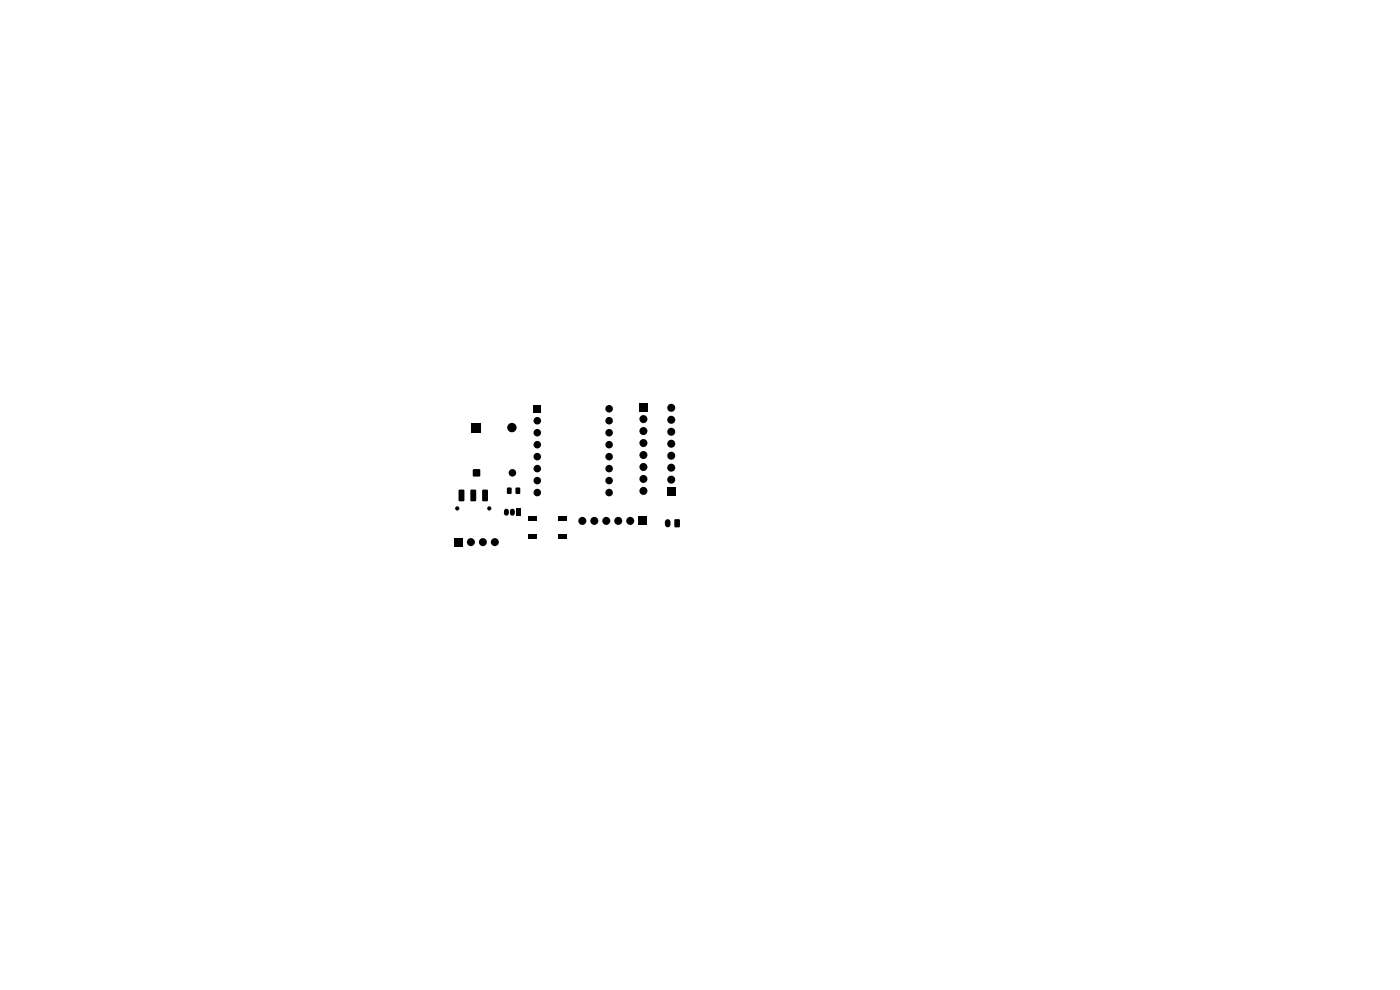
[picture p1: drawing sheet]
<svg xmlns="http://www.w3.org/2000/svg" width="297mm" height="210mm" viewBox="0 0 297 210" stroke-linecap="round" stroke-linejoin="round" font-family="sans-serif">
<g fill="#000">
<path d="M100 89.7h2v2h-2zM113.2 85.9h1.6v1.6h-1.6zM135.6 85.5h1.8v1.7h-1.8zM96.5 114.2h1.7v1.7h-1.7zM97.3 103.9h1l.2 .1v2.1l-.1 .2-.9 .1-.2-.2zM99.8 103.9h1l.2 .1v2.1l-.1 .2-.9 .1-.2-.2zM100.4 99.6h1.4v1.4h-1.4zM102.3 103.9h1l.2 .1v2.1l-.1 .2-.9 .1-.2-.2zM107.6 103.5l.7-.1 .2 .2v1l-.1 .2h-.6l-.3-.2zM109.4 103.5l.7-.1 .3 .2v1l-.2 .2h-.6l-.2-.2zM109.4 107.9h1.1v1.5h-1.1zM112.2 109.5h1.7v1h-1.7z"/>
<path d="M112.2 113.3h1.7v1h-1.7zM118.5 109.5h1.7v1h-1.7zM118.5 113.3h1.7v1h-1.7zM135.4 109.7h1.7v1.7h-1.7zM143.1 110.2l.9-.1 .2 .2 .1 1.3-.2 .3h-.8l-.2-.2zM141.6 103.4h1.6v1.7h-1.6z"/>
<circle cx="108.6" cy="90.7" r="1"/>
<circle cx="114" cy="91.8" r=".8"/>
<circle cx="114" cy="94.3" r=".8"/>
<circle cx="114" cy="99.4" r=".8"/>
<circle cx="114" cy="89.2" r=".8"/>
<circle cx="114" cy="96.9" r=".8"/>
<circle cx="129.2" cy="86.7" r=".8"/>
<circle cx="129.2" cy="89.2" r=".8"/>
<circle cx="129.2" cy="96.9" r=".8"/>
<circle cx="129.2" cy="99.4" r=".8"/>
<circle cx="129.2" cy="94.3" r=".8"/>
<circle cx="129.2" cy="91.8" r=".8"/>
<circle cx="136.5" cy="96.5" r=".85"/>
<circle cx="136.5" cy="94" r=".85"/>
<circle cx="136.5" cy="88.9" r=".85"/>
<circle cx="136.5" cy="91.4" r=".85"/>
<circle cx="136.5" cy="99.1" r=".85"/>
<circle cx="142.4" cy="94.1" r=".85"/>
<circle cx="142.4" cy="99.2" r=".85"/>
<circle cx="142.4" cy="86.5" r=".85"/>
<circle cx="142.4" cy="96.7" r=".85"/>
<circle cx="142.4" cy="91.6" r=".85"/>
<circle cx="142.4" cy="89" r=".85"/>
<circle cx="97" cy="107.9" r=".45"/>
<circle cx="99.9" cy="115" r=".85"/>
<circle cx="102.4" cy="115" r=".85"/>
<circle cx="103.8" cy="107.9" r=".45"/>
<circle cx="105" cy="115" r=".85"/>
<circle cx="108.7" cy="100.3" r=".8"/>
<circle cx="114" cy="104.5" r=".8"/>
<circle cx="114" cy="101.9" r=".8"/>
<circle cx="123.5" cy="110.5" r=".85"/>
<circle cx="126.1" cy="110.5" r=".85"/>
<circle cx="128.6" cy="110.5" r=".85"/>
<circle cx="129.2" cy="101.9" r=".8"/>
<circle cx="129.2" cy="104.5" r=".8"/>
<circle cx="131.2" cy="110.5" r=".85"/>
<circle cx="133.7" cy="110.5" r=".85"/>
<circle cx="136.5" cy="101.6" r=".85"/>
<circle cx="136.5" cy="104.1" r=".85"/>
<circle cx="142.4" cy="101.7" r=".85"/>
</g>
<path d="M107.4 108.4v.5M108.7 108.4v.5" fill="none" stroke="#000" stroke-width="1.1"/>
<path d="M141.6 110.7v.6" fill="none" stroke="#000" stroke-width="1.2"/>
</svg>
